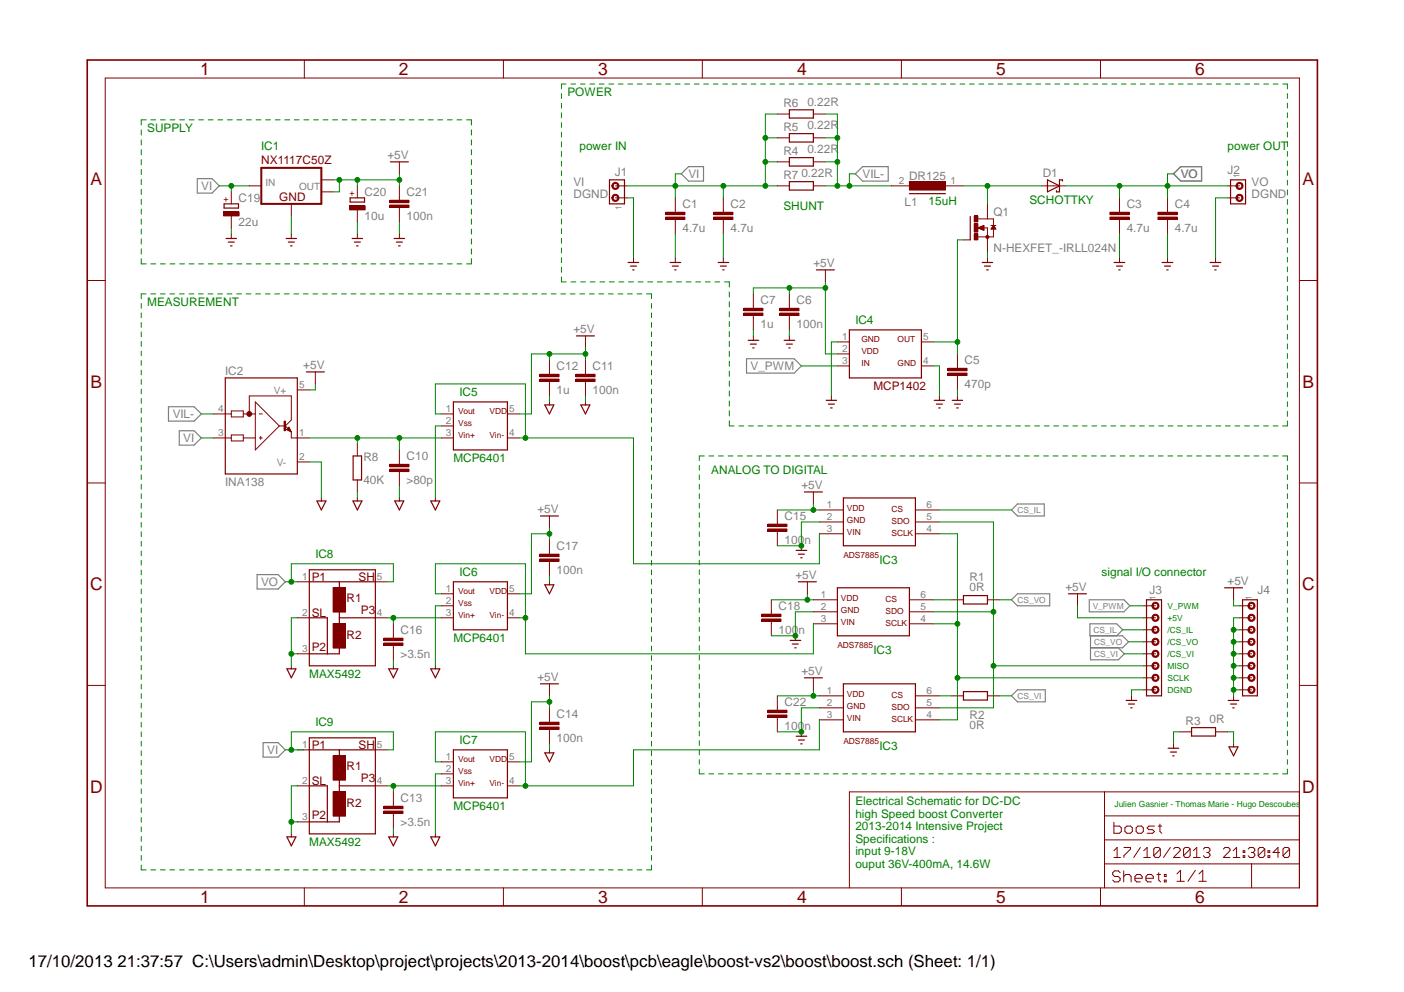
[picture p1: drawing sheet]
<svg xmlns="http://www.w3.org/2000/svg" width="297mm" height="210mm" viewBox="0 0 297 210" stroke-linecap="round" stroke-linejoin="round" font-family="sans-serif">
<defs><g id="words">
<g font-size="3.7" fill="#800000">
<text x="42.3" y="15.9">1</text>
<text x="84.4" y="15.9">2</text>
<text x="126.5" y="15.9">3</text>
<text x="168.7" y="15.9">4</text>
<text x="210.7" y="15.9">5</text>
<text x="252.9" y="15.9">6</text>
<text x="19.1" y="39.2">A</text>
<text x="275.6" y="39.2">A</text>
<text x="19.1" y="82.1">B</text>
<text x="275.6" y="82.1">B</text>
<text x="19" y="124.9">C</text>
<text x="275.5" y="124.9">C</text>
<text x="19" y="167.8">D</text>
<text x="275.5" y="167.8">D</text>
<text x="42.3" y="191.1">1</text>
<text x="84.4" y="191.1">2</text>
<text x="126.5" y="191.1">3</text>
<text x="168.7" y="191.1">4</text>
<text x="210.7" y="191.1">5</text>
<text x="252.9" y="191.1">6</text>
</g>
<text font-size="3.6" x="6" y="204.6">17/10/2013 21:37:57 C:\Users\admin\Desktop\project\projects\2013-2014\boost\pcb\eagle\boost-vs2\boost\boost.sch (Sheet: 1/1)</text>
<g font-size="2.5" fill="#008000">
<text x="120.1" y="20.3">POWER</text>
<text x="31.2" y="27.9">SUPPLY</text>
<text x="55.3" y="31.7">IC1</text>
<text x="122.6" y="31.7">power IN</text>
<text x="259.7" y="31.7">power OUT</text>
<text x="165.7" y="44.4">SHUNT</text>
<text x="196.5" y="43.4">15uH</text>
<text x="217.8" y="43.1">SCHOTTKY</text>
<text x="31.2" y="64.7">MEASUREMENT</text>
<text x="181" y="68.5">IC4</text>
<text x="97.2" y="83.8">IC5</text>
<text x="95.9" y="97.7">MCP6401</text>
<text x="150.5" y="100.3">ANALOG TO DIGITAL</text>
<text x="66.7" y="118">IC8</text>
<text x="186.1" y="119.3">IC3</text>
<text x="97.2" y="121.8">IC6</text>
<text x="233" y="121.8">signal I/O connector</text>
<text x="95.9" y="135.8">MCP6401</text>
<text x="65.4" y="143.4">MAX5492</text>
<text x="184.8" y="138.3">IC3</text>
<text x="66.7" y="153.6">IC9</text>
<text x="97.2" y="157.4">IC7</text>
<text x="186.1" y="158.7">IC3</text>
<text x="95.9" y="171.4">MCP6401</text>
<text x="181" y="170.3">Electrical Schematic for DC-DC</text>
<text x="181" y="173">high Speed boost Converter</text>
<text x="65.4" y="179">MAX5492</text>
<text x="181" y="175.7">2013-2014 Intensive Project</text>
<text x="181" y="178.4">Specifications :</text>
<text x="181" y="181">input 9-18V</text>
<text x="181" y="183.7">ouput 36V-400mA, 14.6W</text>
</g>
<g font-size="2.5" fill="#808080">
<text x="165.7" y="22.6">R6</text>
<text x="170.8" y="22.4">0.22R</text>
<text x="165.7" y="27.7">R5</text>
<text x="170.8" y="27.4">0.22R</text>
<text x="82" y="33.6">+5V</text>
<text x="165.7" y="32.8">R4</text>
<text x="170.8" y="32.5">0.22R</text>
<text x="42.6" y="40.2">VI</text>
<text x="77.1" y="41.5">C20</text>
<text x="86" y="41.5">C21</text>
<text x="121.3" y="41.9">DGND</text>
<text x="121.3" y="39.3">VI</text>
<text x="130.1" y="37.3">J1</text>
<text x="145.7" y="37.7">VI</text>
<text x="165.7" y="37.8">R7</text>
<text x="169.5" y="37.5">0.22R</text>
<text x="182.5" y="37.7">VIL-</text>
<text x="192.3" y="38.1">DR125</text>
<text x="220.6" y="37.4">D1</text>
<text x="249.8" y="37.7">VO</text>
<text x="259.7" y="36.8">J2</text>
<text x="264.8" y="41.9">DGND</text>
<text x="264.8" y="39.3">VO</text>
<text x="50.5" y="47.8">22u</text>
<text x="50.5" y="42.8">C19</text>
<text x="77.1" y="46.6">10u</text>
<text x="86" y="46.6">100n</text>
<text x="144.4" y="44">C1</text>
<text x="154.6" y="44">C2</text>
<text x="191.4" y="43.6">L1</text>
<text x="210.2" y="45.7">Q1</text>
<text x="238.4" y="44">C3</text>
<text x="248.5" y="44">C4</text>
<text x="144.4" y="49.1">4.7u</text>
<text x="154.6" y="49.1">4.7u</text>
<text x="210.2" y="53.3">N-HEXFET_-IRLL024N</text>
<text x="238.4" y="49.1">4.7u</text>
<text x="248.5" y="49.1">4.7u</text>
<text x="172.1" y="56.5">+5V</text>
<text x="160.9" y="64.3">C7</text>
<text x="168.5" y="64.3">C6</text>
<text x="121.3" y="70.4">+5V</text>
<text x="160.9" y="69.4">1u</text>
<text x="168.5" y="69.4">100n</text>
<text x="204.1" y="77">C5</text>
<text x="47.7" y="79.3">IC2</text>
<text x="64.2" y="78.1">+5V</text>
<text x="117.8" y="83.4">1u</text>
<text x="117.8" y="78.3">C12</text>
<text x="125.4" y="83.4">100n</text>
<text x="125.4" y="78.3">C11</text>
<text x="158.8" y="78.3">V_PWM</text>
<text x="204.1" y="82.1">470p</text>
<text x="36.5" y="88.5">VIL-</text>
<text x="38.8" y="93.6">VI</text>
<text x="76.9" y="97.5">R8</text>
<text x="86" y="97.4">C10</text>
<text x="47.7" y="102.8">INA138</text>
<text x="76.9" y="102.3">40K</text>
<text x="86" y="102.4">&gt;80p</text>
<text x="169.5" y="103.5">+5V</text>
<text x="113.7" y="108.5">+5V</text>
<text x="166" y="110.1">C15</text>
<text x="117.8" y="116.4">C17</text>
<text x="166" y="115.1">100n</text>
<text x="55.2" y="124">VO</text>
<text x="117.8" y="121.5">100n</text>
<text x="168.3" y="122.5">+5V</text>
<text x="205.1" y="125.1">0R</text>
<text x="205.1" y="122.9">R1</text>
<text x="225.4" y="125">+5V</text>
<text x="243.2" y="125.6">J3</text>
<text x="259.7" y="123.7">+5V</text>
<text x="266.1" y="125.6">J4</text>
<text x="164.7" y="129.1">C18</text>
<text x="84.7" y="134.2">C16</text>
<text x="164.7" y="134.2">100n</text>
<text x="84.7" y="139.2">&gt;3.5n</text>
<text x="169.5" y="142.8">+5V</text>
<text x="113.7" y="144.1">+5V</text>
<text x="166" y="149.4">C22</text>
<text x="117.8" y="151.9">C14</text>
<text x="166" y="154.5">100n</text>
<text x="205.1" y="154.3">0R</text>
<text x="205.1" y="152.1">R2</text>
<text x="250.8" y="153.4">R3</text>
<text x="255.9" y="153.1">0R</text>
<text x="56.6" y="159.6">VI</text>
<text x="117.8" y="157">100n</text>
<text x="84.7" y="169.7">C13</text>
<text x="84.7" y="174.8">&gt;3.5n</text>
</g>
<g font-size="2.5" fill="#800000">
<text x="55.3" y="34.8">NX1117C50Z</text>
<text x="59.1" y="42.6">GND</text>
<text x="184.8" y="82.5">MCP1402</text>
<text x="66" y="122.9">P1</text>
<text x="75.9" y="122.9">SH</text>
<text x="66" y="130.5">SL</text>
<text x="73.3" y="127.4">R1</text>
<text x="76.4" y="130">P3</text>
<text x="66" y="137.8">P2</text>
<text x="73.3" y="135.3">R2</text>
<text x="66" y="158.4">P1</text>
<text x="75.9" y="158.4">SH</text>
<text x="66" y="166">SL</text>
<text x="73.3" y="163">R1</text>
<text x="76.4" y="165.5">P3</text>
<text x="66" y="173.4">P2</text>
<text x="73.3" y="170.9">R2</text>
</g>
<g font-size="2.1" fill="#808080">
<text x="56.2" y="39.5">IN</text>
<text x="63.3" y="40.2">OUT</text>
<text x="190.2" y="39">2</text>
<text x="201.1" y="39">1</text>
<text x="178.2" y="72">1</text>
<text x="178.2" y="74.5">2</text>
<text x="178.2" y="77.1">3</text>
<text x="195.3" y="72">5</text>
<text x="195.3" y="77.1">4</text>
<text x="58" y="83.3">V+</text>
<text x="63.3" y="82.1">5</text>
<text x="46.1" y="87.2">4</text>
<text x="94.4" y="87.2">1</text>
<text x="94.4" y="89.7">2</text>
<text x="107.7" y="87.2">5</text>
<text x="46.1" y="92.3">3</text>
<text x="63.3" y="92.3">1</text>
<text x="94.4" y="92.3">3</text>
<text x="107.7" y="92.3">4</text>
<text x="58.6" y="98.5">V-</text>
<text x="63.3" y="97.4">2</text>
<text x="174.9" y="107.5">1</text>
<text x="196" y="107.5">6</text>
<text x="174.9" y="110.1">2</text>
<text x="174.9" y="112.6">3</text>
<text x="196" y="110.1">5</text>
<text x="196" y="112.6">4</text>
<text x="63.9" y="122.8">1</text>
<text x="79.8" y="122.8">5</text>
<text x="94.4" y="125.3">1</text>
<text x="107.7" y="125.3">5</text>
<text x="63.9" y="130.4">2</text>
<text x="79.8" y="130.4">4</text>
<text x="94.4" y="127.8">2</text>
<text x="94.4" y="130.4">3</text>
<text x="107.7" y="130.4">4</text>
<text x="173.6" y="126.6">1</text>
<text x="173.6" y="129.1">2</text>
<text x="173.6" y="131.7">3</text>
<text x="194.7" y="129.1">5</text>
<text x="194.7" y="126.6">6</text>
<text x="194.7" y="131.7">4</text>
<text x="63.9" y="138">3</text>
<text x="174.9" y="146.9">1</text>
<text x="174.9" y="149.4">2</text>
<text x="196" y="149.4">5</text>
<text x="196" y="146.9">6</text>
<text x="174.9" y="152">3</text>
<text x="196" y="152">4</text>
<text x="63.9" y="158.3">1</text>
<text x="79.8" y="158.3">5</text>
<text x="94.4" y="160.9">1</text>
<text x="107.7" y="160.9">5</text>
<text x="63.9" y="165.9">2</text>
<text x="79.8" y="165.9">4</text>
<text x="94.4" y="163.4">2</text>
<text x="94.4" y="165.9">3</text>
<text x="107.7" y="165.9">4</text>
<text x="63.9" y="173.5">3</text>
</g>
<g font-size="1.8" fill="#800000">
<text x="75" y="41.5" transform="rotate(-90 75 41.5)">+</text>
<text x="48.3" y="42.8" transform="rotate(-90 48.3 42.8)">+</text>
<text x="182.2" y="72.3">GND</text>
<text x="182.2" y="74.9">VDD</text>
<text x="182.2" y="77.4">IN</text>
<text x="189.9" y="77.4">GND</text>
<text x="189.9" y="72.3">OUT</text>
<text x="96.9" y="87.6">Vout</text>
<text x="103.5" y="87.6">VDD</text>
<text x="96.9" y="90.1">Vss</text>
<text x="96.9" y="92.7">Vin+</text>
<text x="103.5" y="92.7">Vin-</text>
<text x="179.2" y="108.2">VDD</text>
<text x="179.2" y="110.7">GND</text>
<text x="179.2" y="113.2">VIN</text>
<text x="188.6" y="108.4">CS</text>
<text x="188.6" y="110.9">SDO</text>
<text x="188.6" y="113.5">SCLK</text>
<text x="178.4" y="118">ADS7885</text>
<text x="96.9" y="125.6">Vout</text>
<text x="103.5" y="125.6">VDD</text>
<text x="96.9" y="128.2">Vss</text>
<text x="96.9" y="130.7">Vin+</text>
<text x="103.5" y="130.7">Vin-</text>
<text x="177.9" y="127.2">VDD</text>
<text x="177.9" y="129.7">GND</text>
<text x="187.3" y="127.4">CS</text>
<text x="187.3" y="130">SDO</text>
<text x="177.2" y="137.1">ADS7885</text>
<text x="177.9" y="132.2">VIN</text>
<text x="187.3" y="132.5">SCLK</text>
<text x="179.2" y="147.5">VDD</text>
<text x="188.6" y="147.7">CS</text>
<text x="179.2" y="150">GND</text>
<text x="179.2" y="152.6">VIN</text>
<text x="188.6" y="150.3">SDO</text>
<text x="188.6" y="152.8">SCLK</text>
<text x="96.9" y="161.2">Vout</text>
<text x="103.5" y="161.2">VDD</text>
<text x="178.4" y="157.4">ADS7885</text>
<text x="96.9" y="163.7">Vss</text>
<text x="96.9" y="166.3">Vin+</text>
<text x="103.5" y="166.3">Vin-</text>
</g>
<g font-size="1.8" fill="#808080">
<text x="262.3" y="37.8" transform="rotate(-90 262.3 37.8)">1</text>
<text x="131.5" y="44.4" transform="rotate(-90 131.5 44.4)">1</text>
<text x="215.3" y="108.5">CS_IL</text>
<text x="215.3" y="127.6">CS_VO</text>
<text x="231.2" y="128.8">V_PWM</text>
<text x="244.5" y="126.9" transform="rotate(-90 244.5 126.9)">1</text>
<text x="264.8" y="126.9" transform="rotate(-90 264.8 126.9)">1</text>
<text x="231.3" y="133.9">CS_IL</text>
<text x="231.5" y="136.4">CS_VO</text>
<text x="231.5" y="139">CS_VI</text>
<text x="215.3" y="147.9">CS_VI</text>
</g>
<g font-size="1.8" fill="#008000">
<text x="247" y="128.9">V_PWM</text>
<text x="247" y="131.5">+5V</text>
<text x="247" y="134">/CS_IL</text>
<text x="247" y="136.6">/CS_VO</text>
<text x="247" y="139.1">/CS_VI</text>
<text x="247" y="141.6">MISO</text>
<text x="247" y="144.2">SCLK</text>
<text x="247" y="146.7">DGND</text>
<text x="235.8" y="170.8">Julien Gasnier - Thomas Marie - Hugo Descoubes</text>
</g>
</g></defs>
<g fill="none" stroke="#808080" stroke-width=".25">
<path d="M41.7 37.8h3.2l1.5 1.5-1.5 1.6h-3.2zM144.1 36.8l1.6-1.5h3.1v3h-3.1zM182.5 35.3h5.4v3h-5.4l-1.5-1.5zM249.8 35.3h4.4v3h-4.4l-1.5-1.5zM157.9 75.9h10.1l1.5 1.5-1.5 1.6h-10.1zM35.6 86.1h5.5l1.5 1.5-1.5 1.5h-5.5zM37.9 91.1h3.2l1.5 1.6-1.5 1.5h-3.2zM214 107.9l1.3-1.3h5.6v2.6h-5.6zM54.4 121.6h4.4l1.6 1.5-1.6 1.5h-4.4zM214 126.9l1.3-1.3h6.8v2.6h-6.8zM230.5 126.9h7.3l1.3 1.3-1.3 1.3h-7.3zM230.7 134.5v5.1h5.9l1.3-1.3-1.3-1.2"/>
<path d="M236.3 134.5l1.2-1.2-1.2-1.3h-5.7v2.5h6.9l1.3 1.3-1.3 1.3h-6.8M55.7 157.1h3.1l1.6 1.6-1.6 1.5h-3.1zM214 147.2l1.3-1.2h5.8v2.5h-5.8z"/>
</g>
<path d="M47.7 80h15.2v20.3h-15.2zM238.2 148.2h2.3M238.8 149h1.2M239.2 149.8h.3M252.1 154h5.1v1.7h-5.1z" fill="none" stroke="#800000" stroke-width=".25"/>
<g fill="none" stroke="#800000" stroke-width=".21">
<path d="M47.7 87.6h1.2M47.7 92.7h1.2M48.9 87h2.6v1.2h-2.6zM48.9 92h2.6v1.3h-2.6zM51.5 87.6h2.5M51.5 92.7h2.5M52.7 87.6v-3.8h8.9v5.1l-1.2 1.2M54 85l5.1 5.1-5.1 5.1zM54.9 87.6h.6M54.9 92.7h.6M55.2 92.3v.7M59.1 90.1h1.3"/>
<path d="M60.4 90.1l1.2 1.3M60.6 90.9l.5-.5 .5 1zM61.6 91.4v1.3h1.3M239.4 147.2v1M249.6 154.9h2.5M257.2 154.9h2.5"/>
</g>
<path d="M60.9 90.9l.2-.3 .3 .5z" fill="none" stroke="#800000" stroke-width=".34"/>
<circle cx="52.7" cy="87.6" r=".51" fill="#800000"/>
<g fill="none" stroke="#800000" stroke-width=".21">
<path d="M45.1 87.6h2.6M45.1 92.7h2.6M60.1 89.1h.3v2h-.3zM62.9 92.7h2.5M62.9 82.5h2.5M62.9 97.7h2.5"/>
<circle cx="52.7" cy="87.6" r=".51"/>
</g>
<path d="M192.4 41h7.6M60.2 89.1v2" fill="none" stroke="#800000" stroke-width=".25"/>
<path d="M192.4 38.4h7.6v1.8h-7.6z" fill-rule="evenodd" fill="#800000"/>
<path d="M188.6 39.3h5.1M192.4 38.4h7.6v1.8h-7.6zM198.8 39.3h5M142.9 44.4v.5M142.9 46.4v.5" fill="none" stroke="#800000" stroke-width=".21"/>
<path d="M140.8 45.9h4.1v.5h-4.1z" fill-rule="evenodd" fill="#800000"/>
<path d="M140.8 45.9h4.1v.5h-4.1z" fill="none" stroke="#800000" stroke-width=".21"/>
<path d="M140.8 44.9h4.1v.5h-4.1z" fill-rule="evenodd" fill="#800000"/>
<path d="M140.8 44.9h4.1v.5h-4.1zM142.9 41.9v2.5M142.9 46.9v2.6M153 44.4v.5M153 46.4v.5" fill="none" stroke="#800000" stroke-width=".21"/>
<path d="M151 45.9h4.1v.5h-4.1z" fill-rule="evenodd" fill="#800000"/>
<path d="M151 45.9h4.1v.5h-4.1z" fill="none" stroke="#800000" stroke-width=".21"/>
<path d="M151 44.9h4.1v.5h-4.1z" fill-rule="evenodd" fill="#800000"/>
<path d="M151 44.9h4.1v.5h-4.1zM153 41.9v2.5M153 46.9v2.6M236.9 44.4v.5M236.9 46.4v.5" fill="none" stroke="#800000" stroke-width=".21"/>
<path d="M234.8 45.9h4.1v.5h-4.1z" fill-rule="evenodd" fill="#800000"/>
<path d="M234.8 45.9h4.1v.5h-4.1z" fill="none" stroke="#800000" stroke-width=".21"/>
<path d="M234.8 44.9h4.1v.5h-4.1z" fill-rule="evenodd" fill="#800000"/>
<path d="M234.8 44.9h4.1v.5h-4.1zM236.9 41.9v2.5M236.9 46.9v2.6M247 44.4v.5M247 46.4v.5" fill="none" stroke="#800000" stroke-width=".21"/>
<path d="M245 45.9h4v.5h-4z" fill-rule="evenodd" fill="#800000"/>
<path d="M245 45.9h4v.5h-4z" fill="none" stroke="#800000" stroke-width=".21"/>
<path d="M245 44.9h4v.5h-4z" fill-rule="evenodd" fill="#800000"/>
<path d="M220.3 39.3h5.1M203.8 50.8h1.5M206.9 46.3h3.3v1.4M208 48.2h.9v2.6M208.9 45.7v.6M209.7 47.7h1M210.2 48.3v1.8h-3.3M245 44.9h4v.5h-4zM247 41.9v2.5M247 46.9v2.6" fill="none" stroke="#800000" stroke-width=".21"/>
<path d="M221.6 38.1l2.6 1.2-2.6 1.3zM224.8 38.3v-.2h-.6v2.5h-.7v-.3M205.3 45.8v5" fill="none" stroke="#800000" stroke-width=".25"/>
<path d="M208.7 49.9l.2-.1 .2 .1 .2 .2-.2 .3h-.4z" fill-rule="evenodd" fill="#800000"/>
<path d="M208.7 49.9l.2-.1 .2 .1 .2 .2-.2 .3h-.4z" fill="none" stroke="#800000" stroke-width=".21"/>
<path d="M206.1 49.5h.8v1.3h-.8z" fill-rule="evenodd" fill="#800000"/>
<path d="M206.1 49.5h.8v1.3h-.8z" fill="none" stroke="#800000" stroke-width=".21"/>
<path d="M206.1 45.7h.8v1.2h-.8z" fill-rule="evenodd" fill="#800000"/>
<path d="M206.1 45.7h.8v1.2h-.8z" fill="none" stroke="#800000" stroke-width=".21"/>
<path d="M206.1 47.3h.8v1.8h-.8z" fill-rule="evenodd" fill="#800000"/>
<g fill="none" stroke="#800000" stroke-width=".21">
<path d="M22.3 16.5h252.6v171.4h-252.6zM64.4 12.7v3.8M106.5 12.7v3.8M148.6 12.7v3.8M190.7 12.7v3.8M232.8 12.7v3.8M164.5 39.3h2.5M164.5 34.2h2.5M164.5 29.2h2.5M164.5 24.1h2.5M172.1 39.3h2.5M172.1 34.2h2.5"/>
<path d="M172.1 29.2h2.5M172.1 24.1h2.5M18.5 59.4h3.8M206.1 47.3h.8v1.8h-.8zM206.9 48.2l1.2-.5v1zM206.9 48.3h1.2M207 48.2h1.1M207.1 48.3h1M207.3 48.1h.8M207.4 48.4h.7M207.5 48h.6M207.6 48.5h.5"/>
<path d="M207.7 47.9h.4M207.8 48.6h.3M207.9 47.8h.2M208 48.7h.1M208.9 43.1v2.6M208.9 50.8v2.5M209.8 48.3h.8M209.8 48.3h.7M209.9 48.2h.6M209.9 48.1h.5M210 48h.4M210.1 47.9h.2"/>
<path d="M210.1 47.8h.1M210.2 47.7l.5 .8h-1zM274.9 59.4h3.8M202.6 77.4v.5M202.6 79.5v.5M18.5 102.2h3.8M274.9 102.2h3.8M18.5 145h3.8M274.9 145h3.8M233.7 167.6v20.3M233.7 177.7h41.2M233.7 172.6h41.2"/>
<path d="M235.7 174v2.3h1.2l.3-.4v-.7l-.3-.4h-1.2M237.8 179.3h1.4v.4l-1.4 1.4v.3M238 175.2l.4-.4h.8l.4 .4v.7l-.4 .4h-.8l-.4-.4zM240.4 175.2l.3-.4h.8l.4 .4v.7l-.4 .4h-.8l-.3-.4zM241.3 179.3l-1.4 2.1M244.3 174.8h-1.2l-.4 .4 .4 .4h.7l.5 .3-.5 .4h-1.1M245 174.8h.8M245.4 174.4v1.5l.4 .4M245.5 179.7v1.4l-.4 .3h-.7l-.3-.3M245.5 179.7l-.4-.4h-.7l-.3 .4v1.4M245.5 179.7l-1.4 1.4M247.6 179.3l-1.4 2.1"/>
<path d="M248.3 179.7l.3-.4h.7l.4 .4v.3l-1.4 1.4h1.4M251.8 179.7v1.4l-.3 .3h-.8l-.3-.3M251.8 179.7l-.3-.4h-.8l-.3 .4v1.4M251.8 179.7l-1.4 1.4M254.6 179.7l.3-.4h.7l.4 .4v.3l-.4 .4M258.8 179.7l.4-.4h.7l.3 .4v.3l-1.4 1.4h1.4M264.1 179.7l.3-.4h.7l.4 .4v.3l-.4 .4M267.6 179.7v1.4l-.4 .3h-.7l-.3-.3M267.6 179.7l-.4-.4h-.7l-.3 .4v1.4M267.6 179.7l-1.4 1.4M272.8 179.7v1.4l-.3 .3h-.7l-.4-.3M272.8 179.7l-.3-.4h-.7l-.4 .4v1.4"/>
<path d="M272.8 179.7l-1.4 1.4M274.9 167.6h-95.2v20.3M64.4 187.9v3.8M106.5 187.9v3.8M148.6 187.9v3.8M190.7 187.9v3.8M232.8 187.9v3.8M233.7 182.8h41.2M235.7 180l.6-.7v2.1M235.7 181.4h1.4M237 184.7l-.4-.4h-.8l-.4 .4v.3l.4 .5h.8l.4 .3v.4l-.4 .4h-.8l-.4-.4M237.7 185.5l.5-.5h.7l.4 .5v1.1"/>
<path d="M237.7 184.3v2.3M240.1 185.8h1.5v-.3l-.3-.5h-.8l-.4 .5v.7l.4 .4h.8M242 181.4h1.4M242 180l.7-.7v2.1M242.4 185.8h1.6v-.3l-.4-.5h-.8l-.4 .5v.7l.4 .4h.8M244.8 185h.7M245.1 184.7v1.5l.4 .4M246.3 185h.4v.5h-.4zM246.3 186.2h.4v.4h-.4zM249 184.9l.8-.8v2.4M249 186.5h1.6M252.5 181.4h1.4"/>
<path d="M252.5 180l.7-.7v2.1M252.9 184.1l-1.6 2.4M253.7 186.5h1.5M253.7 184.9l.8-.8v2.4M255.3 180.4h.3M255.6 180.4l.4 .3v.4l-.4 .3h-.7l-.3-.3M260.9 181.4h1.4M260.9 180l.7-.7v2.1M263 181.1h.4v.3h-.4zM263 180h.4v.4h-.4zM264.7 180.4h.4M264.8 182.8v5.1"/>
<path d="M265.1 180.4l.4 .3v.4l-.4 .3h-.7l-.3-.3M268.3 181.1h.3v.3h-.3zM268.3 180h.3v.4h-.3zM270.7 180.4h-1.4l1.1-1.1v2.1"/>
</g>
<path d="M18.5 12.7h260.2v179h-260.2z" fill="none" stroke="#800000" stroke-width=".34"/>
<path d="M167 38.4h5.1v1.8h-5.1zM167 23.2h5.1v1.8h-5.1zM167 28.3h5.1v1.8h-5.1zM167 33.4h5.1v1.7h-5.1z" fill="none" stroke="#800000" stroke-width=".25"/>
<path d="M200.5 79h4.1v.5h-4.1z" fill-rule="evenodd" fill="#800000"/>
<path d="M200.5 79h4.1v.5h-4.1z" fill="none" stroke="#800000" stroke-width=".21"/>
<path d="M200.5 77.9h4.1v.5h-4.1z" fill-rule="evenodd" fill="#800000"/>
<path d="M174.6 57.1v2.5M200.5 77.9h4.1v.5h-4.1zM202.6 74.9v2.5M202.6 80v2.5" fill="none" stroke="#800000" stroke-width=".21"/>
<path d="M128.9 38.1h3.2v5h-3.2zM172.7 57.1h3.8" fill="none" stroke="#800000" stroke-width=".25"/>
<path d="M129.7 41.2a.76 .76 0 0 1 1.2 .3 .76 .76 0 0 1-.5 1.1 .76 .76 0 0 1-.9-.7h.2a.5 .5 0 0 1 .7-.4 .5 .5 0 0 1 .2 .8 .5 .5 0 0 1-.9-.2v-.2h-.2z" fill-rule="evenodd" fill="#800000"/>
<path d="M129.7 41.2a.76 .76 0 0 1 1.2 .3 .76 .76 0 0 1-.5 1.1 .76 .76 0 0 1-.9-.7h.2a.5 .5 0 0 1 .7-.4 .5 .5 0 0 1 .2 .8 .5 .5 0 0 1-.9-.2v-.2h-.2z" fill="none" stroke="#800000" stroke-width=".21"/>
<path d="M129.7 38.7a.75 .75 0 0 1 1.2 .3 .75 .75 0 0 1-.5 1.1 .75 .75 0 0 1-.9-.8h.2a.5 .5 0 0 1 .7-.4 .5 .5 0 0 1 .2 .8 .5 .5 0 0 1-.9-.1v-.3h-.2z" fill-rule="evenodd" fill="#800000"/>
<path d="M129.7 38.7a.75 .75 0 0 1 1.2 .3 .75 .75 0 0 1-.5 1.1 .75 .75 0 0 1-.9-.8h.2a.5 .5 0 0 1 .7-.4 .5 .5 0 0 1 .2 .8 .5 .5 0 0 1-.9-.1v-.3h-.2zM130.2 39.3h2.6M130.2 41.9h2.6" fill="none" stroke="#800000" stroke-width=".21"/>
<path d="M260.3 38.1h3.2v5h-3.2z" fill="none" stroke="#800000" stroke-width=".25"/>
<path d="M261.8 38.7a.75 .75 0 0 1 1.1 .3 .75 .75 0 0 1-.5 1.1 .75 .75 0 0 1-.9-.8h.2a.5 .5 0 0 1 .8-.4 .5 .5 0 0 1 .1 .8 .5 .5 0 0 1-.8-.1l-.1-.3h-.2z" fill-rule="evenodd" fill="#800000"/>
<path d="M261.8 38.7a.75 .75 0 0 1 1.1 .3 .75 .75 0 0 1-.5 1.1 .75 .75 0 0 1-.9-.8h.2a.5 .5 0 0 1 .8-.4 .5 .5 0 0 1 .1 .8 .5 .5 0 0 1-.8-.1l-.1-.3h-.2z" fill="none" stroke="#800000" stroke-width=".21"/>
<path d="M261.8 41.2a.76 .76 0 0 1 1.1 .3 .76 .76 0 0 1-.5 1.1 .76 .76 0 0 1-.9-.7h.2a.5 .5 0 0 1 .8-.4 .5 .5 0 0 1 .1 .8 .5 .5 0 0 1-.8-.2l-.1-.2h-.2z" fill-rule="evenodd" fill="#800000"/>
<path d="M259.7 39.3h2.6M259.7 41.9h2.6M261.8 41.2a.76 .76 0 0 1 1.1 .3 .76 .76 0 0 1-.5 1.1 .76 .76 0 0 1-.9-.7h.2a.5 .5 0 0 1 .8-.4 .5 .5 0 0 1 .1 .8 .5 .5 0 0 1-.8-.2l-.1-.2h-.2zM167 64.7v.5M167 66.8v.5M177.2 72.3h2.5M177.2 74.9h2.5M177.2 77.4h2.5M194.9 72.3h2.6M194.9 77.4h2.6" fill="none" stroke="#800000" stroke-width=".21"/>
<path d="M179.7 69.8h15.2v10.2h-15.2z" fill="none" stroke="#800000" stroke-width=".25"/>
<path d="M165 66.3h4v.5h-4z" fill-rule="evenodd" fill="#800000"/>
<path d="M165 66.3h4v.5h-4z" fill="none" stroke="#800000" stroke-width=".21"/>
<path d="M165 65.2h4v.5h-4z" fill-rule="evenodd" fill="#800000"/>
<path d="M159.4 64.7v.5M159.4 66.8v.5M165 65.2h4v.5h-4zM167 62.2v2.5M167 67.3v2.5" fill="none" stroke="#800000" stroke-width=".21"/>
<path d="M157.3 66.3h4.1v.5h-4.1z" fill-rule="evenodd" fill="#800000"/>
<path d="M157.3 66.3h4.1v.5h-4.1z" fill="none" stroke="#800000" stroke-width=".21"/>
<path d="M157.3 65.2h4.1v.5h-4.1z" fill-rule="evenodd" fill="#800000"/>
<path d="M157.3 65.2h4.1v.5h-4.1zM159.4 62.2v2.5M159.4 67.3v2.5" fill="none" stroke="#800000" stroke-width=".21"/>
<path d="M242.6 126.9h3.1v20.3h-3.1z" fill="none" stroke="#800000" stroke-width=".25"/>
<path d="M244 127.6a.76 .76 0 0 1 1.2 .2 .76 .76 0 0 1-.5 1.1 .76 .76 0 0 1-1-.7h.3a.5 .5 0 0 1 .7-.4 .5 .5 0 0 1 .1 .8 .5 .5 0 0 1-.8-.2v-.2h-.3z" fill-rule="evenodd" fill="#800000"/>
<path d="M244 127.6a.76 .76 0 0 1 1.2 .2 .76 .76 0 0 1-.5 1.1 .76 .76 0 0 1-1-.7h.3a.5 .5 0 0 1 .7-.4 .5 .5 0 0 1 .1 .8 .5 .5 0 0 1-.8-.2v-.2h-.3z" fill="none" stroke="#800000" stroke-width=".21"/>
<path d="M244 130.1a.76 .76 0 0 1 1.2 .3 .76 .76 0 0 1-.5 1 .76 .76 0 0 1-1-.7h.3a.5 .5 0 0 1 .7-.4 .5 .5 0 0 1 .1 .8 .5 .5 0 0 1-.8-.1v-.3h-.3z" fill-rule="evenodd" fill="#800000"/>
<path d="M244 130.1a.76 .76 0 0 1 1.2 .3 .76 .76 0 0 1-.5 1 .76 .76 0 0 1-1-.7h.3a.5 .5 0 0 1 .7-.4 .5 .5 0 0 1 .1 .8 .5 .5 0 0 1-.8-.1v-.3h-.3z" fill="none" stroke="#800000" stroke-width=".21"/>
<path d="M244 132.6a.76 .76 0 0 1 1.2 .3 .76 .76 0 0 1-.5 1.1 .76 .76 0 0 1-1-.7h.3a.5 .5 0 0 1 .7-.4 .5 .5 0 0 1 .1 .8 .5 .5 0 0 1-.8-.2v-.2h-.3z" fill-rule="evenodd" fill="#800000"/>
<path d="M244 132.6a.76 .76 0 0 1 1.2 .3 .76 .76 0 0 1-.5 1.1 .76 .76 0 0 1-1-.7h.3a.5 .5 0 0 1 .7-.4 .5 .5 0 0 1 .1 .8 .5 .5 0 0 1-.8-.2v-.2h-.3z" fill="none" stroke="#800000" stroke-width=".21"/>
<path d="M244 135.2a.76 .76 0 0 1 1.2 .2 .76 .76 0 0 1-.5 1.1 .76 .76 0 0 1-1-.7h.3a.5 .5 0 0 1 .7-.4 .5 .5 0 0 1 .1 .8 .5 .5 0 0 1-.8-.1v-.3h-.3z" fill-rule="evenodd" fill="#800000"/>
<path d="M244 135.2a.76 .76 0 0 1 1.2 .2 .76 .76 0 0 1-.5 1.1 .76 .76 0 0 1-1-.7h.3a.5 .5 0 0 1 .7-.4 .5 .5 0 0 1 .1 .8 .5 .5 0 0 1-.8-.1v-.3h-.3z" fill="none" stroke="#800000" stroke-width=".21"/>
<path d="M244 137.7a.76 .76 0 0 1 1.1 .3 .76 .76 0 0 1-.5 1 .76 .76 0 0 1-.9-.7h.3a.5 .5 0 0 1 .7-.4 .5 .5 0 0 1 .1 .9 .5 .5 0 0 1-.8-.2v-.3h-.3z" fill-rule="evenodd" fill="#800000"/>
<path d="M244 137.7a.76 .76 0 0 1 1.1 .3 .76 .76 0 0 1-.5 1 .76 .76 0 0 1-.9-.7h.3a.5 .5 0 0 1 .7-.4 .5 .5 0 0 1 .1 .9 .5 .5 0 0 1-.8-.2v-.3h-.3z" fill="none" stroke="#800000" stroke-width=".21"/>
<path d="M244 140.3a.76 .76 0 0 1 1.1 .2 .76 .76 0 0 1-.5 1.1 .76 .76 0 0 1-.9-.7h.3a.5 .5 0 0 1 .7-.4 .5 .5 0 0 1 .1 .8 .5 .5 0 0 1-.8-.2v-.2h-.3z" fill-rule="evenodd" fill="#800000"/>
<path d="M244 140.3a.76 .76 0 0 1 1.1 .2 .76 .76 0 0 1-.5 1.1 .76 .76 0 0 1-.9-.7h.3a.5 .5 0 0 1 .7-.4 .5 .5 0 0 1 .1 .8 .5 .5 0 0 1-.8-.2v-.2h-.3z" fill="none" stroke="#800000" stroke-width=".21"/>
<path d="M244 142.8a.76 .76 0 0 1 1.1 .3 .76 .76 0 0 1-.5 1 .76 .76 0 0 1-.9-.7h.3a.5 .5 0 0 1 .7-.4 .5 .5 0 0 1 .1 .8 .5 .5 0 0 1-.8-.1v-.3h-.3z" fill-rule="evenodd" fill="#800000"/>
<path d="M244 142.8a.76 .76 0 0 1 1.1 .3 .76 .76 0 0 1-.5 1 .76 .76 0 0 1-.9-.7h.3a.5 .5 0 0 1 .7-.4 .5 .5 0 0 1 .1 .8 .5 .5 0 0 1-.8-.1v-.3h-.3z" fill="none" stroke="#800000" stroke-width=".21"/>
<path d="M244 145.3a.76 .76 0 0 1 1.1 .3 .76 .76 0 0 1-.5 1.1 .76 .76 0 0 1-.9-.7h.3a.5 .5 0 0 1 .7-.4 .5 .5 0 0 1 .1 .8 .5 .5 0 0 1-.8-.2v-.2h-.3z" fill-rule="evenodd" fill="#800000"/>
<g fill="none" stroke="#800000" stroke-width=".21">
<path d="M75.6 93.9v2.6M84.5 97.7v.6M84.5 99.8v.5M68 105.4v.6M75.6 101.6v2.5M228 125.6v2.6M241.9 128.2h2.6M241.9 130.7h2.6M241.9 133.3h2.6M241.9 135.8h2.6M241.9 138.3h2.6M241.9 140.9h2.6"/>
<path d="M241.9 143.4h2.6M241.9 146h2.6M244 145.3a.76 .76 0 0 1 1.1 .3 .76 .76 0 0 1-.5 1.1 .76 .76 0 0 1-.9-.7h.3a.5 .5 0 0 1 .7-.4 .5 .5 0 0 1 .1 .8 .5 .5 0 0 1-.8-.2v-.2h-.3zM248.3 157.4v.9M261 157.4v.6"/>
</g>
<path d="M74.7 96.5h1.8v5.1h-1.8zM67.1 106h1.9l-1 1.9zM226.1 125.6h3.8M247.1 158.3h2.3M247.6 159.1h1.3M248.1 159.9h.3M260 158h1.9l-.9 1.9z" fill="none" stroke="#800000" stroke-width=".25"/>
<path d="M82.5 99.3h4v.5h-4z" fill-rule="evenodd" fill="#800000"/>
<path d="M82.5 99.3h4v.5h-4z" fill="none" stroke="#800000" stroke-width=".21"/>
<path d="M82.5 98.3h4v.5h-4z" fill-rule="evenodd" fill="#800000"/>
<g fill="none" stroke="#800000" stroke-width=".21">
<path d="M123.9 71.1v2.5M123.9 78.7v.5M82.5 98.3h4v.5h-4zM84.5 95.2v2.5M93.4 87.6h2.5M93.4 90.1h2.5M93.4 92.7h2.5M107.4 87.6h2.5M107.4 92.7h2.5M123.9 80.7v.5M75.6 105.4v.6M84.5 100.3v2.5"/>
<path d="M84.5 105.4v.6"/>
</g>
<path d="M122 71.1h3.8M95.9 85h11.5v10.2h-11.5zM74.7 106h1.9l-1 1.9zM83.5 106h1.9l-.9 1.9z" fill="none" stroke="#800000" stroke-width=".25"/>
<path d="M121.8 80.2h4.1v.5h-4.1z" fill-rule="evenodd" fill="#800000"/>
<path d="M121.8 80.2h4.1v.5h-4.1z" fill="none" stroke="#800000" stroke-width=".21"/>
<path d="M121.8 79.2h4.1v.5h-4.1z" fill-rule="evenodd" fill="#800000"/>
<path d="M116.2 78.7v.5M121.8 79.2h4.1v.5h-4.1zM123.9 76.2v2.5M116.2 80.7v.5M123.9 81.2v2.6" fill="none" stroke="#800000" stroke-width=".21"/>
<path d="M114.2 80.2h4.1v.5h-4.1z" fill-rule="evenodd" fill="#800000"/>
<path d="M114.2 80.2h4.1v.5h-4.1z" fill="none" stroke="#800000" stroke-width=".21"/>
<path d="M114.2 79.2h4.1v.5h-4.1z" fill-rule="evenodd" fill="#800000"/>
<path d="M114.2 79.2h4.1v.5h-4.1zM116.2 76.2v2.5M116.2 81.2v2.6M116.2 85v.7M123.9 85v.7M92.1 105.4v.6M83.2 170.1v.5M83.2 172.1v.5" fill="none" stroke="#800000" stroke-width=".21"/>
<path d="M115.3 85.7h1.9l-1 1.9zM122.9 85.7h1.9l-.9 1.9zM91.1 106h1.9l-.9 1.9z" fill="none" stroke="#800000" stroke-width=".25"/>
<path d="M81.2 171.6h4.1v.5h-4.1z" fill-rule="evenodd" fill="#800000"/>
<path d="M81.2 171.6h4.1v.5h-4.1z" fill="none" stroke="#800000" stroke-width=".21"/>
<path d="M81.2 170.6h4.1v.5h-4.1z" fill-rule="evenodd" fill="#800000"/>
<path d="M116.2 144.7v2.5M116.2 152.3v.5M116.2 154.3v.6M81.2 170.6h4.1v.5h-4.1zM83.2 167.6v2.5M83.2 172.6v2.6M83.2 176.4v.7M93.4 161.2h2.5M93.4 163.7h2.5M93.4 166.3h2.5M107.4 161.2h2.5M107.4 166.3h2.5" fill="none" stroke="#800000" stroke-width=".21"/>
<path d="M95.9 158.7h11.5v10.1h-11.5zM114.3 144.7h3.8M82.3 177.1h1.9l-1 1.9z" fill="none" stroke="#800000" stroke-width=".25"/>
<path d="M114.2 153.8h4.1v.5h-4.1z" fill-rule="evenodd" fill="#800000"/>
<path d="M114.2 153.8h4.1v.5h-4.1z" fill="none" stroke="#800000" stroke-width=".21"/>
<path d="M114.2 152.8h4.1v.5h-4.1z" fill-rule="evenodd" fill="#800000"/>
<path d="M62.9 158.7h2.5M79.4 158.7h2.6M114.2 152.8h4.1v.5h-4.1zM116.2 149.8v2.5M116.2 154.9v2.5M116.2 158.7v.6M62.9 166.3h2.5M62.9 173.9h2.5M79.4 166.3h2.6M92.1 176.4v.7" fill="none" stroke="#800000" stroke-width=".21"/>
<path d="M65.4 156.1h14v20.3h-14zM65.4 158.7h14M70.5 159.9h2.6v5.1h-2.6zM71.8 158.7v1.2M115.3 159.3h1.9l-1 1.9zM65.4 166.3h3.9v7.6M70.5 167.6h2.6v5h-2.6zM71.8 165v2.6M71.8 172.6v1.3h-6.4M71.8 166.3h7.6M91.1 177.1h1.9l-.9 1.9z" fill="none" stroke="#800000" stroke-width=".25"/>
<path d="M70.5 159.9h2.6v5.1h-2.6z" fill-rule="evenodd" fill="#800000"/>
<path d="M70.5 159.9h2.6v5.1h-2.6z" fill="none" stroke="#800000" stroke-width=".21"/>
<path d="M70.5 167.6h2.6v5h-2.6z" fill-rule="evenodd" fill="#800000"/>
<path d="M83.2 134.5v.5M83.2 136.6v.5M61.6 176.4v.7M70.5 167.6h2.6v5h-2.6z" fill="none" stroke="#800000" stroke-width=".21"/>
<path d="M60.7 177.1h1.9l-1 1.9z" fill="none" stroke="#800000" stroke-width=".25"/>
<path d="M81.2 136.1h4.1v.5h-4.1z" fill-rule="evenodd" fill="#800000"/>
<path d="M81.2 136.1h4.1v.5h-4.1z" fill="none" stroke="#800000" stroke-width=".21"/>
<path d="M81.2 135h4.1v.6h-4.1z" fill-rule="evenodd" fill="#800000"/>
<path d="M116.2 109.2v2.5M116.2 116.8v.5M116.2 118.8v.5M81.2 135h4.1v.6h-4.1zM83.2 132v2.5M83.2 137.1v2.5M93.4 125.6h2.5M93.4 128.2h2.5M93.4 130.7h2.5M107.4 125.6h2.5M107.4 130.7h2.5M83.2 140.9v.6" fill="none" stroke="#800000" stroke-width=".21"/>
<path d="M114.3 109.2h3.8M95.9 123.1h11.5v10.2h-11.5zM82.3 141.5h1.9l-1 1.9z" fill="none" stroke="#800000" stroke-width=".25"/>
<path d="M114.2 118.3h4.1v.5h-4.1z" fill-rule="evenodd" fill="#800000"/>
<path d="M114.2 118.3h4.1v.5h-4.1z" fill="none" stroke="#800000" stroke-width=".21"/>
<path d="M114.2 117.3h4.1v.5h-4.1z" fill-rule="evenodd" fill="#800000"/>
<path d="M114.2 117.3h4.1v.5h-4.1zM116.2 114.2v2.6M116.2 119.3v2.5M62.9 123.1h2.5M62.9 130.7h2.5M62.9 138.3h2.5M79.4 123.1h2.6M79.4 130.7h2.6M116.2 123.1v.6M92.1 140.9v.6" fill="none" stroke="#800000" stroke-width=".21"/>
<path d="M65.4 120.6h14v20.3h-14zM65.4 123.1h14M65.4 130.7h3.9v7.6M70.5 124.4h2.6v5.1h-2.6zM70.5 132h2.6v5.1h-2.6zM71.8 123.1v1.3M71.8 129.5v2.5M71.8 137.1v1.2h-6.4M71.8 130.7h7.6M115.3 123.7h1.9l-1 1.9zM91.1 141.5h1.9l-.9 1.9z" fill="none" stroke="#800000" stroke-width=".25"/>
<path d="M70.5 124.4h2.6v5.1h-2.6z" fill-rule="evenodd" fill="#800000"/>
<path d="M70.5 124.4h2.6v5.1h-2.6z" fill="none" stroke="#800000" stroke-width=".21"/>
<path d="M70.5 132h2.6v5.1h-2.6z" fill-rule="evenodd" fill="#800000"/>
<path d="M70.5 132h2.6v5.1h-2.6zM61.6 140.9v.6" fill="none" stroke="#800000" stroke-width=".21"/>
<path d="M47.4 43.1h3.1v.9h-3.1zM60.7 141.5h1.9l-1 1.9z" fill="none" stroke="#800000" stroke-width=".25"/>
<path d="M47.3 44.8h3.3v.9h-3.3z" fill-rule="evenodd" fill="#800000"/>
<path d="M52.7 39.3h2.6M68 38.1h2.5M47.3 44.8h3.3v.9h-3.3zM48.9 40.6v2.5M48.9 45.7v2.5M61.6 43.1v2.6M68 40.6h2.5" fill="none" stroke="#800000" stroke-width=".21"/>
<path d="M55.3 35.5h12.7v7.6h-12.7z" fill="none" stroke="#800000" stroke-width=".42"/>
<path d="M74.1 41.9h3v.9h-3z" fill="none" stroke="#800000" stroke-width=".25"/>
<path d="M74 43.6h3.3v.8h-3.3z" fill-rule="evenodd" fill="#800000"/>
<path d="M75.6 39.3v2.6M84.5 34.2v2.6M74 43.6h3.3v.8h-3.3zM75.6 44.4v2.5M84.5 41.9v.5M84.5 43.9v.5" fill="none" stroke="#800000" stroke-width=".21"/>
<path d="M82.6 34.2h3.8" fill="none" stroke="#800000" stroke-width=".25"/>
<path d="M82.5 43.4h4v.5h-4z" fill-rule="evenodd" fill="#800000"/>
<path d="M82.5 43.4h4v.5h-4z" fill="none" stroke="#800000" stroke-width=".21"/>
<path d="M82.5 42.4h4v.5h-4z" fill-rule="evenodd" fill="#800000"/>
<g fill="none" stroke="#800000" stroke-width=".21">
<path d="M84.5 39.3v2.6M48.9 49.5v1M61.6 49.5v1M75.6 49.5v1M82.5 42.4h4v.5h-4zM84.5 44.4v2.5M84.5 49.5v1M134 54.6v.9M142.9 54.6v.9M153 54.6v.9M208.9 54.6v.9M236.9 54.6v.9"/>
<path d="M247 54.6v.9M257.2 54.6v.9M66.7 78.7v2.5M159.4 71.1v.9M167 71.1v.9M175.9 83.8v.9M198.8 83.8v.9M202.6 83.8v.9M164.5 110.4v.5M164.5 112.4v.5M172.1 104.1v2.5M173.4 107.9h5"/>
<path d="M173.4 110.4h5M173.4 112.9h5M193.7 107.9h5.1M193.7 110.4h5.1M193.7 112.9h5.1"/>
</g>
<g fill="none" stroke="#800000" stroke-width=".25">
<path d="M47.8 50.5h2.2M48.3 51.2h1.3M48.8 52h.3M60.5 50.5h2.2M61 51.2h1.3M61.5 52h.3M74.5 50.5h2.2M75 51.2h1.2M75.4 52h.4M83.4 50.5h2.2M83.9 51.2h1.2M84.3 52h.4"/>
<path d="M132.9 55.5h2.2M133.4 56.3h1.3M133.9 57.1h.3M141.8 55.5h2.2M142.2 56.3h1.3M142.7 57.1h.3M151.9 55.5h2.3M152.4 56.3h1.3M152.9 57.1h.3M207.8 55.5h2.2M208.3 56.3h1.2M208.7 57.1h.4"/>
<path d="M235.7 55.5h2.3M236.2 56.3h1.3M236.7 57.1h.3M245.9 55.5h2.2M246.4 56.3h1.2M246.8 57.1h.3M256 55.5h2.3M256.5 56.3h1.3M257 57.1h.3M64.8 78.7h3.8M158.3 72h2.2M158.7 72.8h1.3"/>
<path d="M159.3 73.6h.3M165.9 72h2.2M166.4 72.8h1.2M166.9 73.6h.3M174.8 84.7h2.2M175.3 85.5h1.2M175.7 86.3h.4M197.7 84.7h2.2M198.1 85.5h1.3M198.6 86.3h.3M201.5 84.7h2.2M201.9 85.5h1.3"/>
<path d="M202.4 86.3h.3M170.2 104.1h3.8M178.4 105.4h15.3v10.1h-15.3z"/>
</g>
<path d="M162.4 111.9h4.1v.5h-4.1z" fill-rule="evenodd" fill="#800000"/>
<path d="M162.4 111.9h4.1v.5h-4.1z" fill="none" stroke="#800000" stroke-width=".21"/>
<path d="M162.4 110.9h4.1v.5h-4.1z" fill-rule="evenodd" fill="#800000"/>
<path d="M162.4 110.9h4.1v.5h-4.1zM164.5 107.9v2.5M164.5 112.9v2.6M163.2 129.5v.5M163.2 131.5v.5M170.8 123.1v2.5M172.1 126.9h5.1M172.1 129.5h5.1M172.1 132h5.1M192.4 126.9h5.1M192.4 129.5h5.1M192.4 132h5.1" fill="none" stroke="#800000" stroke-width=".21"/>
<path d="M168.9 123.1h3.8M177.2 124.4h15.2v10.1h-15.2z" fill="none" stroke="#800000" stroke-width=".25"/>
<path d="M161.2 131h4v.5h-4z" fill-rule="evenodd" fill="#800000"/>
<path d="M161.2 131h4v.5h-4z" fill="none" stroke="#800000" stroke-width=".21"/>
<path d="M161.2 130h4v.5h-4z" fill-rule="evenodd" fill="#800000"/>
<path d="M161.2 130h4v.5h-4zM163.2 126.9v2.6M163.2 132v2.5M164.5 149.8v.5M164.5 151.8v.5M172.1 143.4v2.6M173.4 147.2h5M173.4 149.8h5M173.4 152.3h5M193.7 147.2h5.1M193.7 149.8h5.1M193.7 152.3h5.1" fill="none" stroke="#800000" stroke-width=".21"/>
<path d="M170.2 143.4h3.8M178.4 144.7h15.3v10.2h-15.3z" fill="none" stroke="#800000" stroke-width=".25"/>
<path d="M162.4 151.3h4.1v.5h-4.1z" fill-rule="evenodd" fill="#800000"/>
<path d="M162.4 151.3h4.1v.5h-4.1z" fill="none" stroke="#800000" stroke-width=".21"/>
<path d="M162.4 150.3h4.1v.5h-4.1z" fill-rule="evenodd" fill="#800000"/>
<path d="M169.5 115.5v1M168.3 134.5v1M201.3 126.9h2.5M208.9 126.9h2.6M162.4 150.3h4.1v.5h-4.1zM164.5 147.2v2.6M164.5 152.3v2.6M169.5 154.9v.9M201.3 147.2h2.5M208.9 147.2h2.6" fill="none" stroke="#800000" stroke-width=".21"/>
<path d="M168.4 116.5h2.3M168.9 117.3h1.3M169.4 118h.3M167.2 135.5h2.2M167.6 136.3h1.3M168.1 137.1h.3M203.8 126h5.1v1.8h-5.1zM262.9 126.9h3.1v20.3h-3.1zM168.4 155.8h2.3M168.9 156.6h1.3M169.4 157.4h.3M203.8 146.3h5.1v1.8h-5.1z" fill="none" stroke="#800000" stroke-width=".25"/>
<path d="M264.3 127.6a.76 .76 0 0 1 1.2 .2 .76 .76 0 0 1-.5 1.1 .76 .76 0 0 1-1-.7h.3a.5 .5 0 0 1 .7-.4 .5 .5 0 0 1 .1 .8 .5 .5 0 0 1-.8-.2v-.2h-.3z" fill-rule="evenodd" fill="#800000"/>
<path d="M264.3 127.6a.76 .76 0 0 1 1.2 .2 .76 .76 0 0 1-.5 1.1 .76 .76 0 0 1-1-.7h.3a.5 .5 0 0 1 .7-.4 .5 .5 0 0 1 .1 .8 .5 .5 0 0 1-.8-.2v-.2h-.3z" fill="none" stroke="#800000" stroke-width=".21"/>
<path d="M264.3 130.1a.76 .76 0 0 1 1.2 .3 .76 .76 0 0 1-.5 1 .76 .76 0 0 1-1-.7h.3a.5 .5 0 0 1 .7-.4 .5 .5 0 0 1 .1 .8 .5 .5 0 0 1-.8-.1v-.3h-.3z" fill-rule="evenodd" fill="#800000"/>
<path d="M264.3 130.1a.76 .76 0 0 1 1.2 .3 .76 .76 0 0 1-.5 1 .76 .76 0 0 1-1-.7h.3a.5 .5 0 0 1 .7-.4 .5 .5 0 0 1 .1 .8 .5 .5 0 0 1-.8-.1v-.3h-.3z" fill="none" stroke="#800000" stroke-width=".21"/>
<path d="M264.3 132.6a.76 .76 0 0 1 1.2 .3 .76 .76 0 0 1-.5 1.1 .76 .76 0 0 1-1-.7h.3a.5 .5 0 0 1 .7-.4 .5 .5 0 0 1 .1 .8 .5 .5 0 0 1-.8-.2v-.2h-.3z" fill-rule="evenodd" fill="#800000"/>
<path d="M264.3 132.6a.76 .76 0 0 1 1.2 .3 .76 .76 0 0 1-.5 1.1 .76 .76 0 0 1-1-.7h.3a.5 .5 0 0 1 .7-.4 .5 .5 0 0 1 .1 .8 .5 .5 0 0 1-.8-.2v-.2h-.3z" fill="none" stroke="#800000" stroke-width=".21"/>
<path d="M264.3 135.2a.76 .76 0 0 1 1.2 .2 .76 .76 0 0 1-.5 1.1 .76 .76 0 0 1-1-.7h.3a.5 .5 0 0 1 .7-.4 .5 .5 0 0 1 .1 .8 .5 .5 0 0 1-.8-.1v-.3h-.3z" fill-rule="evenodd" fill="#800000"/>
<path d="M264.3 135.2a.76 .76 0 0 1 1.2 .2 .76 .76 0 0 1-.5 1.1 .76 .76 0 0 1-1-.7h.3a.5 .5 0 0 1 .7-.4 .5 .5 0 0 1 .1 .8 .5 .5 0 0 1-.8-.1v-.3h-.3z" fill="none" stroke="#800000" stroke-width=".21"/>
<path d="M264.3 137.7a.76 .76 0 0 1 1.2 .3 .76 .76 0 0 1-.5 1 .76 .76 0 0 1-1-.7h.3a.5 .5 0 0 1 .7-.4 .5 .5 0 0 1 .1 .9 .5 .5 0 0 1-.8-.2v-.3h-.3z" fill-rule="evenodd" fill="#800000"/>
<path d="M264.3 137.7a.76 .76 0 0 1 1.2 .3 .76 .76 0 0 1-.5 1 .76 .76 0 0 1-1-.7h.3a.5 .5 0 0 1 .7-.4 .5 .5 0 0 1 .1 .9 .5 .5 0 0 1-.8-.2v-.3h-.3z" fill="none" stroke="#800000" stroke-width=".21"/>
<path d="M264.3 140.3a.76 .76 0 0 1 1.2 .2 .76 .76 0 0 1-.5 1.1 .76 .76 0 0 1-1-.7h.3a.5 .5 0 0 1 .7-.4 .5 .5 0 0 1 .1 .8 .5 .5 0 0 1-.8-.2v-.2h-.3z" fill-rule="evenodd" fill="#800000"/>
<path d="M264.3 140.3a.76 .76 0 0 1 1.2 .2 .76 .76 0 0 1-.5 1.1 .76 .76 0 0 1-1-.7h.3a.5 .5 0 0 1 .7-.4 .5 .5 0 0 1 .1 .8 .5 .5 0 0 1-.8-.2v-.2h-.3z" fill="none" stroke="#800000" stroke-width=".21"/>
<path d="M264.3 142.8a.76 .76 0 0 1 1.2 .3 .76 .76 0 0 1-.5 1 .76 .76 0 0 1-1-.7h.3a.5 .5 0 0 1 .7-.4 .5 .5 0 0 1 .1 .8 .5 .5 0 0 1-.8-.1v-.3h-.3z" fill-rule="evenodd" fill="#800000"/>
<path d="M264.3 142.8a.76 .76 0 0 1 1.2 .3 .76 .76 0 0 1-.5 1 .76 .76 0 0 1-1-.7h.3a.5 .5 0 0 1 .7-.4 .5 .5 0 0 1 .1 .8 .5 .5 0 0 1-.8-.1v-.3h-.3z" fill="none" stroke="#800000" stroke-width=".21"/>
<path d="M264.3 145.3a.76 .76 0 0 1 1.2 .3 .76 .76 0 0 1-.5 1.1 .76 .76 0 0 1-1-.7h.3a.5 .5 0 0 1 .7-.4 .5 .5 0 0 1 .1 .8 .5 .5 0 0 1-.8-.2v-.2h-.3z" fill-rule="evenodd" fill="#800000"/>
<path d="M261 124.4v2.5M262.3 128.2h2.5M262.3 130.7h2.5M262.3 133.3h2.5M262.3 135.8h2.5M262.3 138.3h2.5M261 147.2v1M262.3 140.9h2.5M262.3 143.4h2.5M262.3 146h2.5M264.3 145.3a.76 .76 0 0 1 1.2 .3 .76 .76 0 0 1-.5 1.1 .76 .76 0 0 1-1-.7h.3a.5 .5 0 0 1 .7-.4 .5 .5 0 0 1 .1 .8 .5 .5 0 0 1-.8-.2v-.2h-.3z" fill="none" stroke="#800000" stroke-width=".21"/>
<path d="M259.1 124.4h3.8M259.8 148.2h2.3M260.3 149h1.3M260.8 149.8h.3" fill="none" stroke="#800000" stroke-width=".25"/>
<path d="M65.4 97.7h2.6v7.7M93.4 90.1h-1.3v15.3M116.2 83.8v1.2M123.9 83.8v1.2M75.6 104.1v1.3M84.5 102.8v2.6M116.2 157.4v1.3M259.7 154.9h1.3v2.5M61.6 173.9h1.3M62.9 166.3h-1.3v10.1M83.2 175.2v1.2M93.4 163.7h-1.3v12.7" fill="none" stroke="#008000" stroke-width=".21"/>
<circle cx="61.6" cy="173.9" r=".51" fill="#008000"/>
<g fill="none" stroke="#008000" stroke-width=".21">
<path d="M61.6 138.3h1.3M62.9 130.7h-1.3v10.2M83.2 139.6v1.3M93.4 128.2h-1.3v12.7M116.2 121.8v1.3"/>
<circle cx="61.6" cy="173.9" r=".51"/>
</g>
<circle cx="61.6" cy="138.3" r=".51" fill="#008000"/>
<g fill="none" stroke="#008000" stroke-width=".21">
<path d="M142.9 41.9v-2.6h10.1v2.6"/>
<circle cx="61.6" cy="138.3" r=".51"/>
</g>
<circle cx="142.9" cy="39.3" r=".51" fill="#008000"/>
<g fill="none" stroke="#008000" stroke-width=".21">
<path d="M132.8 39.3h10.1M161.9 39.3h2.6"/>
<circle cx="142.9" cy="39.3" r=".51"/>
</g>
<circle cx="153" cy="39.3" r=".51" fill="#008000"/>
<g fill="none" stroke="#008000" stroke-width=".21">
<path d="M161.9 29.2h2.6M164.5 24.1h-2.6v15.2h-8.9"/>
<circle cx="153" cy="39.3" r=".51"/>
</g>
<circle cx="161.9" cy="29.2" r=".51" fill="#008000"/>
<g fill="none" stroke="#008000" stroke-width=".21">
<path d="M161.9 34.2h2.6"/>
<circle cx="161.9" cy="29.2" r=".51"/>
</g>
<circle cx="161.9" cy="34.2" r=".51" fill="#008000"/>
<circle cx="161.9" cy="34.2" r=".51" fill="none" stroke="#008000" stroke-width=".21"/>
<circle cx="161.9" cy="39.3" r=".51" fill="#008000"/>
<g fill="none" stroke="#008000" stroke-width=".21">
<path d="M144.1 36.8h-1.2v2.5M60.4 158.7h3.8M61.6 158.7v-3.8h21.6v3.8h-1.2"/>
<circle cx="161.9" cy="39.3" r=".51"/>
</g>
<circle cx="61.6" cy="158.7" r=".51" fill="#008000"/>
<g fill="none" stroke="#008000" stroke-width=".21">
<path d="M46.4 39.3h6.3M48.9 39.3v1.3"/>
<circle cx="61.6" cy="158.7" r=".51"/>
</g>
<circle cx="48.9" cy="39.3" r=".51" fill="#008000"/>
<g fill="none" stroke="#008000" stroke-width=".21">
<path d="M203.8 39.3h16.5M208.9 39.3v3.8M42.6 92.7h2.5"/>
<circle cx="48.9" cy="39.3" r=".51"/>
</g>
<circle cx="208.9" cy="39.3" r=".51" fill="#008000"/>
<g fill="none" stroke="#008000" stroke-width=".21">
<path d="M225.4 39.3h34.3M236.9 39.3v2.6"/>
<circle cx="208.9" cy="39.3" r=".51"/>
</g>
<circle cx="236.8" cy="39.3" r=".51" fill="#008000"/>
<g fill="none" stroke="#008000" stroke-width=".21">
<path d="M247 39.3v2.6"/>
<circle cx="236.8" cy="39.3" r=".51"/>
</g>
<circle cx="247" cy="39.3" r=".51" fill="#008000"/>
<g fill="none" stroke="#008000" stroke-width=".21">
<path d="M248.3 36.8h-1.3v2.5M60.4 123.1h2.5M61.6 123.1v-3.8h21.6v3.8h-1.2"/>
<circle cx="247" cy="39.3" r=".51"/>
</g>
<circle cx="61.6" cy="123.1" r=".51" fill="#008000"/>
<g fill="none" stroke="#008000" stroke-width=".21">
<path d="M174.6 39.3h14M174.6 34.2h2.6v5.1"/>
<circle cx="61.6" cy="123.1" r=".51"/>
</g>
<circle cx="177.2" cy="39.3" r=".51" fill="#008000"/>
<g fill="none" stroke="#008000" stroke-width=".21">
<path d="M174.6 29.2h2.6v5"/>
<circle cx="177.2" cy="39.3" r=".51"/>
</g>
<circle cx="177.2" cy="34.2" r=".51" fill="#008000"/>
<g fill="none" stroke="#008000" stroke-width=".21">
<path d="M174.6 24.1h2.6v5.1"/>
<circle cx="177.2" cy="34.2" r=".51"/>
</g>
<circle cx="177.2" cy="29.2" r=".51" fill="#008000"/>
<g fill="none" stroke="#008000" stroke-width=".21">
<path d="M181 36.8h-1.3v2.5"/>
<circle cx="177.2" cy="29.2" r=".51"/>
</g>
<circle cx="179.7" cy="39.3" r=".51" fill="#008000"/>
<g fill="none" stroke="#008000" stroke-width=".21">
<path d="M174.6 59.6v15.3h2.6M167 60.9v1.3M174.6 60.9h-15.2v1.3M42.6 87.6h2.5"/>
<circle cx="179.7" cy="39.3" r=".51"/>
</g>
<circle cx="167" cy="60.9" r=".51" fill="#008000"/>
<circle cx="167" cy="60.9" r=".51" fill="none" stroke="#008000" stroke-width=".21"/>
<circle cx="174.6" cy="60.9" r=".51" fill="#008000"/>
<g fill="none" stroke="#008000" stroke-width=".21">
<path d="M123.9 74.9h-7.7v1.3M228 128.2v2.5h13.9"/>
<circle cx="174.6" cy="60.9" r=".51"/>
</g>
<circle cx="116.2" cy="74.9" r=".51" fill="#008000"/>
<g fill="none" stroke="#008000" stroke-width=".21">
<path d="M116.2 74.9h-3.8v12.7h-2.5M123.9 73.6v2.6"/>
<circle cx="116.2" cy="74.9" r=".51"/>
</g>
<circle cx="123.9" cy="74.9" r=".51" fill="#008000"/>
<g fill="none" stroke="#008000" stroke-width=".21">
<path d="M116.2 148.5h-3.8v12.7h-2.5M116.2 147.2v2.6"/>
<circle cx="123.9" cy="74.9" r=".51"/>
</g>
<circle cx="116.2" cy="148.5" r=".51" fill="#008000"/>
<g fill="none" stroke="#008000" stroke-width=".21">
<path d="M116.2 112.9h-3.8v12.7h-2.5M116.2 111.7v2.5"/>
<circle cx="116.2" cy="148.5" r=".51"/>
</g>
<circle cx="116.2" cy="112.9" r=".51" fill="#008000"/>
<g fill="none" stroke="#008000" stroke-width=".21">
<path d="M70.5 38.1h5.1M71.8 38.1v2.5h-1.3"/>
<circle cx="116.2" cy="112.9" r=".51"/>
</g>
<circle cx="71.8" cy="38.1" r=".51" fill="#008000"/>
<g fill="none" stroke="#008000" stroke-width=".21">
<path d="M84.5 38.1h-8.9v1.2"/>
<circle cx="71.8" cy="38.1" r=".51"/>
</g>
<circle cx="75.6" cy="38.1" r=".51" fill="#008000"/>
<g fill="none" stroke="#008000" stroke-width=".21">
<path d="M84.5 36.8v2.5"/>
<circle cx="75.6" cy="38.1" r=".51"/>
</g>
<circle cx="84.5" cy="38.1" r=".51" fill="#008000"/>
<g fill="none" stroke="#008000" stroke-width=".21">
<path d="M66.7 81.2v1.3h-1.3M164.5 107.9h8.9M172.1 106.6v1.3"/>
<circle cx="84.5" cy="38.1" r=".51"/>
</g>
<circle cx="172.1" cy="107.9" r=".51" fill="#008000"/>
<g fill="none" stroke="#008000" stroke-width=".21">
<path d="M163.2 126.9h8.9M170.8 125.6v1.3"/>
<circle cx="172.1" cy="107.9" r=".51"/>
</g>
<circle cx="170.8" cy="126.9" r=".51" fill="#008000"/>
<g fill="none" stroke="#008000" stroke-width=".21">
<path d="M164.5 147.2h8.9M172.1 146v1.2"/>
<circle cx="170.8" cy="126.9" r=".51"/>
</g>
<circle cx="172.1" cy="147.2" r=".51" fill="#008000"/>
<g fill="none" stroke="#008000" stroke-width=".21">
<path d="M202.6 50.8v24.1M261 126.9v1.3h1.3"/>
<circle cx="172.1" cy="147.2" r=".51"/>
</g>
<circle cx="202.6" cy="72.3" r=".51" fill="#008000"/>
<g fill="none" stroke="#008000" stroke-width=".21">
<path d="M48.9 48.2v1.3M61.6 45.7v3.8M75.6 46.9v2.6M84.5 46.9v2.6M132.8 41.9h1.2v12.7M142.9 49.5v5.1M153 49.5v5.1M202.6 50.8h1.2M208.9 53.3v1.3M236.9 49.5v5.1M247 49.5v5.1M259.7 41.9h-2.5v12.7"/>
<path d="M159.4 69.8v1.3M167 69.8v1.3M177.2 72.3h-1.3v11.5M197.5 72.3h5.1M197.5 77.4h1.3v6.4M202.6 82.5v1.3M173.4 110.4h-3.9v5.1h-5M211.5 126.9h2.5M237.9 138.3h4M238.8 135.8h3.1M211.5 147.2h2.5M241.9 146h-2.5v1.2"/>
<path d="M249.6 154.9h-1.3v2.5"/>
<circle cx="202.6" cy="72.3" r=".51"/>
</g>
<circle cx="169.5" cy="115.5" r=".51" fill="#008000"/>
<g fill="none" stroke="#008000" stroke-width=".21">
<path d="M172.1 129.5h-3.8v5h-5.1"/>
<circle cx="169.5" cy="115.5" r=".51"/>
</g>
<circle cx="168.3" cy="134.5" r=".51" fill="#008000"/>
<g fill="none" stroke="#008000" stroke-width=".21">
<path d="M173.4 149.8h-3.9v5.1h-5"/>
<circle cx="168.3" cy="134.5" r=".51"/>
</g>
<circle cx="169.5" cy="154.9" r=".51" fill="#008000"/>
<g fill="none" stroke="#008000" stroke-width=".21">
<path d="M261 133.3h1.3M262.3 130.7h-1.3v16.5"/>
<circle cx="169.5" cy="154.9" r=".51"/>
</g>
<circle cx="261" cy="133.3" r=".51" fill="#008000"/>
<g fill="none" stroke="#008000" stroke-width=".21">
<path d="M261 135.8h1.3"/>
<circle cx="261" cy="133.3" r=".51"/>
</g>
<circle cx="261" cy="135.8" r=".51" fill="#008000"/>
<g fill="none" stroke="#008000" stroke-width=".21">
<path d="M261 138.3h1.3"/>
<circle cx="261" cy="135.8" r=".51"/>
</g>
<circle cx="261" cy="138.3" r=".51" fill="#008000"/>
<g fill="none" stroke="#008000" stroke-width=".21">
<path d="M261 140.9h1.3"/>
<circle cx="261" cy="138.3" r=".51"/>
</g>
<circle cx="261" cy="140.9" r=".51" fill="#008000"/>
<g fill="none" stroke="#008000" stroke-width=".21">
<path d="M261 143.4h1.3"/>
<circle cx="261" cy="140.9" r=".51"/>
</g>
<circle cx="261" cy="143.4" r=".51" fill="#008000"/>
<g fill="none" stroke="#008000" stroke-width=".21">
<path d="M261 146h1.3"/>
<circle cx="261" cy="143.4" r=".51"/>
</g>
<circle cx="261" cy="146" r=".51" fill="#008000"/>
<g fill="none" stroke="#008000" stroke-width=".21">
<path d="M169.5 77.4h7.7M65.4 92.7h19.1M75.6 92.7v1.2M239.1 128.2h2.8"/>
<circle cx="261" cy="146" r=".51"/>
</g>
<circle cx="75.6" cy="92.7" r=".51" fill="#008000"/>
<g fill="none" stroke="#008000" stroke-width=".21">
<path d="M93.4 92.7h-8.9v2.5"/>
<circle cx="75.6" cy="92.7" r=".51"/>
</g>
<circle cx="84.5" cy="92.7" r=".51" fill="#008000"/>
<g fill="none" stroke="#008000" stroke-width=".21">
<path d="M93.4 87.6h-1.3v-6.4h19.1v11.5h-1.3"/>
<circle cx="84.5" cy="92.7" r=".51"/>
</g>
<circle cx="111.2" cy="92.7" r=".51" fill="#008000"/>
<g fill="none" stroke="#008000" stroke-width=".21">
<path d="M111.2 92.7h22.8v26.6h39.4v-6.4M93.4 125.6h-1.3v-6.3h19.1v19h60.9v-6.3M109.9 130.7h1.3"/>
<circle cx="111.2" cy="92.7" r=".51"/>
</g>
<circle cx="111.2" cy="130.7" r=".51" fill="#008000"/>
<g fill="none" stroke="#008000" stroke-width=".21">
<path d="M93.4 161.2h-1.3v-6.3h19.1v11.4h-1.3"/>
<circle cx="111.2" cy="130.7" r=".51"/>
</g>
<circle cx="111.2" cy="166.3" r=".51" fill="#008000"/>
<g fill="none" stroke="#008000" stroke-width=".21">
<path d="M173.4 152.3v6.4h-39.4v7.6h-22.8M82 166.3h11.4M83.2 166.3v1.3"/>
<circle cx="111.2" cy="166.3" r=".51"/>
</g>
<circle cx="83.2" cy="166.3" r=".51" fill="#008000"/>
<g fill="none" stroke="#008000" stroke-width=".21">
<path d="M82 130.7h11.4M83.2 130.7v1.3"/>
<circle cx="83.2" cy="166.3" r=".51"/>
</g>
<circle cx="83.2" cy="130.7" r=".51" fill="#008000"/>
<g fill="none" stroke="#008000" stroke-width=".21">
<path d="M118.8 19.8v1M119.8 17.8h-1v1M120.8 17.8h1M122.8 17.8h1M124.8 17.8h1M126.8 17.8h1M128.8 17.8h1M130.8 17.8h1M132.8 17.8h1.1M134.8 17.8h1M136.9 17.8h.9M138.8 17.8h1.1"/>
<path d="M140.8 17.8h1.1M142.9 17.8h1M144.9 17.8h1M146.9 17.8h1M148.9 17.8h1M150.9 17.8h1M152.9 17.8h1M154.9 17.8h1M156.9 17.8h1M158.9 17.8h1M160.9 17.8h1.1M162.9 17.8h1.1"/>
<path d="M165 17.8h.9M167 17.8h1M169 17.8h1M171 17.8h1M173 17.8h1M175 17.8h1M177 17.8h1M179 17.8h1M181 17.8h1M183 17.8h1M185 17.8h1.1M187 17.8h1"/>
<path d="M189.1 17.8h1M191 17.8h1.1M193.1 17.8h1M195.1 17.8h1M197.1 17.8h1M199.1 17.8h1M201.1 17.8h1M203.1 17.8h1M205.1 17.8h1M207.1 17.8h1M209.1 17.8h1M211.2 17.8h.9"/>
<path d="M213.1 17.8h1.1M215.1 17.8h1.1M217.2 17.8h1M219.2 17.8h1M221.2 17.8h1M223.2 17.8h1M225.2 17.8h1M227.2 17.8h1M229.2 17.8h1M231.2 17.8h1M233.2 17.8h1M235.2 17.8h1.1"/>
<path d="M237.2 17.8h1M239.3 17.8h1M241.3 17.8h1M243.3 17.8h1M245.3 17.8h1M247.3 17.8h1M249.3 17.8h1M251.3 17.8h1M253.3 17.8h1M255.3 17.8h1M257.3 17.8h1M259.3 17.8h1"/>
<path d="M261.3 17.8h1M263.4 17.8h1M265.3 17.8h1.1M267.4 17.8h1M269.4 17.8h1M271.4 17.8h1v1M272.4 19.8v1M29.9 27.5v1.1M29.9 29.6v1.1M29.9 31.7v1.1M29.9 33.8v1.1M29.9 35.9v1.1"/>
<path d="M29.9 38v1.1M30.9 25.4h-1v1.1M31.9 25.4h1M33.9 25.4h1.1M36 25.4h1M38 25.4h1M40 25.4h1.1M42 25.4h1M44.1 25.4h1M46.1 25.4h1M48.1 25.4h1M50.1 25.4h1.1"/>
<path d="M52.2 25.4h1M54.2 25.4h1M56.2 25.4h1M58.2 25.4h1.1M60.2 25.4h1.1M62.3 25.4h1M64.3 25.4h1M66.3 25.4h1M68.4 25.4h1M70.4 25.4h1M72.4 25.4h1M74.4 25.4h1"/>
<path d="M76.5 25.4h1M78.5 25.4h1M80.5 25.4h1M82.5 25.4h1M84.5 25.4h1.1M86.6 25.4h1M88.6 25.4h1M90.6 25.4h1M92.6 25.4h1M94.7 25.4h1M96.7 25.4h1M98.7 25.4h1v1.1"/>
<path d="M99.7 27.5v1.1M99.7 29.6v1.1M99.7 31.7v1.1M99.7 33.8v1.1M99.7 35.9v1.1M99.7 38v1.1M118.8 21.8v1.1M118.8 23.9v1M118.8 26v1M118.8 28v1M118.8 30v1.1M118.8 32v1.1"/>
<path d="M118.8 34.1v1M118.8 36.2v1M118.8 38.2v1M272.4 21.8v1.1M272.4 23.9v1M272.4 25.9v1.1M272.4 27.9v1.1M272.4 30v1M272.4 32v1.1M272.4 34.1v1M272.4 36.1v1M272.4 38.1v1.1"/>
<path d="M29.9 40v1.1M29.9 42.2v1.1M29.9 44.2v1.1M29.9 46.4v1.1M29.9 48.5v1M29.9 50.5v1.1M29.9 52.7v1.1M29.9 54.7v1.1h1M31.9 55.8h1M33.9 55.8h1.1M36 55.8h1M38 55.8h1"/>
<path d="M40 55.8h1.1M42 55.8h1M44.1 55.8h1M46.1 55.8h1M48.1 55.8h1M50.1 55.8h1.1M52.2 55.8h1M54.2 55.8h1M56.2 55.8h1M58.2 55.8h1.1M60.2 55.8h1.1M62.3 55.8h1"/>
<path d="M64.3 55.8h1M66.3 55.8h1M68.4 55.8h1M70.4 55.8h1M72.4 55.8h1M74.4 55.8h1M76.5 55.8h1M78.5 55.8h1M80.5 55.8h1M82.5 55.8h1M84.5 55.8h1.1M86.6 55.8h1"/>
<path d="M88.6 55.8h1M90.6 55.8h1M92.6 55.8h1M94.7 55.8h1M96.7 55.8h1M99.7 54.7v1.1h-1M99.7 40v1.1M99.7 42.2v1.1M99.7 44.2v1.1M99.7 46.4v1.1M99.7 48.5v1M99.7 50.5v1.1"/>
<path d="M99.7 52.7v1.1M118.8 40.2v1.1M118.8 42.3v1M118.8 44.3v1M118.8 46.4v1M118.8 48.4v1M118.8 50.4v1.1M118.8 52.5v1M118.8 54.5v1.1M118.8 56.6v1M118.8 58.6v1h1M120.8 59.6h1"/>
<path d="M122.8 59.6h1.1M124.9 59.6h1M126.9 59.6h1M128.9 59.6h1.1M130.9 59.6h1.1M133 59.6h1M135 59.6h1.1M137 59.6h1.1M139.1 59.6h1M141.1 59.6h1.1M143.1 59.6h1.1M145.2 59.6h1"/>
<path d="M147.2 59.6h1M149.2 59.6h1M151.3 59.6h1M153.3 59.6h1v1.1M272.4 40.2v1M272.4 42.2v1.1M272.4 44.2v1.1M272.4 46.3v1M272.4 48.3v1.1M272.4 50.4v1M272.4 52.4v1M272.4 54.4v1.1"/>
<path d="M272.4 56.5v1M272.4 58.5v1.1M29.9 64.2v1M29.9 66.2v1M29.9 68.2v1.1M29.9 70.2v1M29.9 72.3v1M29.9 74.3v1M29.9 76.3v1M29.9 78.3v1M30.9 62.2h-1v1M31.9 62.2h1"/>
<path d="M33.9 62.2h1.1M35.9 62.2h1.1M38 62.2h1M40 62.2h1M42 62.2h1M44 62.2h1M46.1 62.2h1M48 62.2h1.1M50.1 62.2h1M52.1 62.2h1M54.1 62.2h1M56.1 62.2h1"/>
<path d="M58.1 62.2h1M60.2 62.2h1M62.2 62.2h1M64.2 62.2h1M66.2 62.2h1M68.2 62.2h1.1M70.2 62.2h1M72.3 62.2h1M74.3 62.2h1M76.3 62.2h1M78.3 62.2h1M80.3 62.2h1"/>
<path d="M82.3 62.2h1.1M84.4 62.2h1M86.4 62.2h1M88.4 62.2h1M90.4 62.2h1M92.4 62.2h1M94.4 62.2h1.1M96.5 62.2h1M98.5 62.2h1M100.5 62.2h1M102.5 62.2h1M104.5 62.2h1"/>
<path d="M106.5 62.2h1.1M108.5 62.2h1.1M110.6 62.2h1M112.6 62.2h1M114.6 62.2h1M116.6 62.2h1M118.7 62.2h1M120.6 62.2h1.1M122.7 62.2h1M124.7 62.2h1M126.7 62.2h1M128.7 62.2h1"/>
<path d="M130.8 62.2h1M132.8 62.2h1M134.8 62.2h1M136.8 62.2h1v1M137.8 64.2v1M137.8 66.2v1M137.8 68.2v1.1M137.8 70.2v1M137.8 72.3v1M137.8 74.3v1M137.8 76.3v1M137.8 78.3v1"/>
<path d="M154.3 61.8v1.1M154.3 63.8v1.1M154.3 66v1.1M154.3 68v1.1M154.3 70.1v1.1M154.3 72.2v1.1M154.3 74.3v1.1M154.3 76.4v1.1M154.3 78.5v1.1M272.4 60.5v1.1M272.4 62.6v1M272.4 64.6v1.1"/>
<path d="M272.4 66.7v1M272.4 68.7v1M272.4 70.7v1.1M272.4 72.8v1M272.4 74.8v1.1M272.4 76.8v1.1M272.4 78.9v1M29.9 80.3v1M29.9 82.3v1.1M29.9 84.3v1M29.9 86.4v1M29.9 88.4v1"/>
<path d="M29.9 90.4v1M29.9 92.4v1M29.9 94.4v1M29.9 96.4v1.1M29.9 98.4v1M137.8 80.3v1M137.8 82.3v1.1M137.8 84.3v1M137.8 86.4v1M137.8 88.4v1M137.8 90.4v1M137.8 92.4v1"/>
<path d="M137.8 94.4v1M137.8 96.4v1.1M137.8 98.4v1M148 98.5v1M149 96.5h-1v1M150 96.5h1M152 96.5h1M154 96.5h1.1M154.3 80.6v1.1M154.3 82.7v1.1M154.3 84.8v1.1M154.3 86.9v1.1"/>
<path d="M154.3 89v1.1h1M156.1 96.5h1M156.3 90.1h1M158.1 96.5h1M158.4 90.1h1M160.1 96.5h1M160.4 90.1h1M162.1 96.5h1M162.4 90.1h1M164.2 96.5h1M164.4 90.1h1M166.2 96.5h1"/>
<path d="M166.4 90.1h1M168.2 96.5h1M168.4 90.1h1.1M170.2 96.5h1M170.5 90.1h1M172.3 96.5h1M172.5 90.1h1M174.3 96.5h1M174.5 90.1h1M176.3 96.5h1M176.5 90.1h1M178.3 96.5h1"/>
<path d="M178.5 90.1h1.1M180.3 96.5h1.1M180.5 90.1h1.1M182.4 96.5h1M182.6 90.1h1M184.4 96.5h1M184.6 90.1h1M186.4 96.5h1M186.6 90.1h1M188.4 96.5h1M188.6 90.1h1M190.5 96.5h1"/>
<path d="M190.6 90.1h1.1M192.5 96.5h1M192.7 90.1h1M194.5 96.5h1M194.7 90.1h1M196.5 96.5h1M196.7 90.1h1M198.5 96.5h1.1M198.7 90.1h1M200.6 96.5h1M200.7 90.1h1.1M202.6 96.5h1"/>
<path d="M202.8 90.1h1M204.6 96.5h1.1M204.8 90.1h1M206.6 96.5h1M206.8 90.1h1M208.7 96.5h1M208.8 90.1h1M210.7 96.5h1M210.8 90.1h1M212.7 96.5h1M212.8 90.1h1.1M214.7 96.5h1"/>
<path d="M214.9 90.1h1M216.7 96.5h1.1M216.9 90.1h1M218.8 96.5h1M218.9 90.1h1M220.8 96.5h1M220.9 90.1h1.1M222.8 96.5h1.1M222.9 90.1h1M224.8 96.5h1M225 90.1h1M226.9 96.5h1"/>
<path d="M227 90.1h1M228.9 96.5h1M229 90.1h1M230.9 96.5h1M231 90.1h1M232.9 96.5h1.1M233 90.1h1.1M234.9 96.5h1.1M235 90.1h1M237 96.5h1M237.1 90.1h1M239 96.5h1"/>
<path d="M239.1 90.1h1M241 96.5h1.1M241.1 90.1h1M243 96.5h1M243.1 90.1h1M245.1 96.5h1M245.1 90.1h1.1M247.1 96.5h1M247.1 90.1h1.1M249.1 96.5h1M249.2 90.1h1M251.1 96.5h1.1"/>
<path d="M251.2 90.1h1M253.1 96.5h1.1M253.2 90.1h1M255.2 96.5h1M255.2 90.1h1M257.2 96.5h1M257.3 90.1h1M259.2 96.5h1.1M259.2 90.1h1.1M261.2 96.5h1.1M261.3 90.1h1M263.3 96.5h1"/>
<path d="M263.3 90.1h1M265.3 96.5h1M265.3 90.1h1M267.3 96.5h1M267.3 90.1h1M269.3 96.5h1.1M269.4 90.1h1M271.4 96.5h1v1M272.4 80.9v1.1M272.4 83v1M272.4 85v1M272.4 87v1.1"/>
<path d="M272.4 89.1v1h-1M272.4 98.5v1M29.9 100.5v1M29.9 102.5v1M29.9 104.5v1M29.9 106.5v1M29.9 108.5v1M29.9 110.5v1M29.9 112.5v1M29.9 114.6v1M29.9 116.6v1M29.9 118.6v1"/>
<path d="M137.8 100.5v1M137.8 102.5v1M137.8 104.5v1M137.8 106.5v1M137.8 108.5v1M137.8 110.5v1M137.8 112.5v1M137.8 114.6v1M137.8 116.6v1M137.8 118.6v1M148 100.5v1M148 102.5v1"/>
<path d="M148 104.5v1M148 106.5v1M148 108.5v1M148 110.5v1M148 112.5v1M148 114.6v.9M148 116.5v1.1M148 118.5v1M198.8 110.4h11.4v39.4h-11.4M272.4 100.5v1M272.4 102.5v1M272.4 104.5v1"/>
<path d="M272.4 106.5v1M272.4 108.5v1M272.4 110.5v1M272.4 112.5v1M272.4 114.6v.9M272.4 116.5v1.1M272.4 118.5v1M29.9 120.6v1M29.9 122.6v1M29.9 124.6v1M29.9 126.7v.9M29.9 128.7v1"/>
<path d="M29.9 130.7v1M29.9 132.7v1M29.9 134.7v1M29.9 136.7v1M29.9 138.7v1M137.8 120.6v1M137.8 122.6v1M137.8 124.6v1M137.8 126.7v.9M137.8 128.7v1M137.8 130.7v1M137.8 132.7v1"/>
<path d="M137.8 134.7v1M137.8 136.7v1M137.8 138.7v1M148 120.6v1M148 122.6v1M148 124.6v1M148 126.6v1M148 128.6v1M148 130.6v1M148 132.6v1M148 134.6v1M148 136.6v1"/>
<path d="M148 138.6v1.1M197.5 129.5h12.7M272.4 120.6v1M272.4 122.6v1M272.4 124.6v1M272.4 126.6v1M272.4 128.6v1M272.4 130.6v1M272.4 132.6v1M272.4 134.6v1M272.4 136.6v1M272.4 138.6v1.1"/>
<path d="M29.9 140.8v1M29.9 142.7v1.1M29.9 144.8v1M29.9 146.8v1M29.9 148.8v1M29.9 150.8v1M29.9 152.8v1M29.9 154.9v1M29.9 156.8v1.1M29.9 158.9v1M137.8 140.8v1M137.8 142.7v1.1"/>
<path d="M137.8 144.8v1M137.8 146.8v1M137.8 148.8v1M137.8 150.8v1M137.8 152.8v1M137.8 154.9v1M137.8 156.8v1.1M137.8 158.9v1M148 140.6v1M148 142.7v1M148 144.7v1M148 146.7v1"/>
<path d="M148 148.7v1M148 150.7v1M148 152.7v1M148 154.7v1M148 156.7v1M148 158.7v1M272.4 140.6v1M272.4 142.7v1M272.4 144.7v1M272.4 146.7v1M272.4 148.7v1M272.4 150.7v1"/>
<path d="M272.4 152.7v1M272.4 154.7v1M272.4 156.7v1M272.4 158.7v1M29.9 160.9v1M29.9 162.9v1M29.9 164.9v1M29.9 166.9v1M29.9 169v1M29.9 170.9v1.1M29.9 173v1M29.9 175v1"/>
<path d="M29.9 177v1M29.9 179v1M137.8 160.9v1M137.8 162.9v1M137.8 164.9v1M137.8 166.9v1M137.8 169v1M137.8 170.9v1.1M137.8 173v1M137.8 175v1M137.8 177v1M137.8 179v1"/>
<path d="M148 162.7v1h1M148 160.7v1M150 163.7h1M152 163.7h1M154 163.7h1.1M156.1 163.7h1M158.1 163.7h1M160.1 163.7h1M162.1 163.7h1M164.2 163.7h1M166.2 163.7h1M168.2 163.7h1"/>
<path d="M170.2 163.7h1M172.3 163.7h1M174.3 163.7h1M176.3 163.7h1M178.3 163.7h1M180.3 163.7h1.1M182.4 163.7h1M184.4 163.7h1M186.4 163.7h1M188.4 163.7h1M190.5 163.7h1M192.5 163.7h1"/>
<path d="M194.5 163.7h1M196.5 163.7h1M198.5 163.7h1.1M200.6 163.7h1M202.6 163.7h1M204.6 163.7h1.1M206.6 163.7h1M208.7 163.7h1M210.7 163.7h1M212.7 163.7h1M214.7 163.7h1M216.7 163.7h1.1"/>
<path d="M218.8 163.7h1M220.8 163.7h1M222.8 163.7h1.1M224.8 163.7h1M226.9 163.7h1M228.9 163.7h1M230.9 163.7h1M232.9 163.7h1.1M234.9 163.7h1.1M237 163.7h1M239 163.7h1M241 163.7h1.1"/>
<path d="M243 163.7h1M245.1 163.7h1M247.1 163.7h1M249.1 163.7h1M251.1 163.7h1.1M253.1 163.7h1.1M255.2 163.7h1M257.2 163.7h1M259.2 163.7h1.1M261.2 163.7h1.1M263.3 163.7h1M265.3 163.7h1"/>
<path d="M267.3 163.7h1M269.3 163.7h1.1M272.4 162.7v1h-1M272.4 160.7v1M29.9 183v1.1h1M29.9 181v1M31.9 184.1h1M33.9 184.1h1.1M35.9 184.1h1.1M38 184.1h1M40 184.1h1M42 184.1h1"/>
<path d="M44 184.1h1M46.1 184.1h1M48 184.1h1.1M50.1 184.1h1M52.1 184.1h1M54.1 184.1h1M56.1 184.1h1M58.1 184.1h1M60.2 184.1h1M62.2 184.1h1M64.2 184.1h1M66.2 184.1h1"/>
<path d="M68.2 184.1h1.1M70.2 184.1h1M72.3 184.1h1M74.3 184.1h1M76.3 184.1h1M78.3 184.1h1M80.3 184.1h1M82.3 184.1h1.1M84.4 184.1h1M86.4 184.1h1M88.4 184.1h1M90.4 184.1h1"/>
<path d="M92.4 184.1h1M94.4 184.1h1.1M96.5 184.1h1M98.5 184.1h1M100.5 184.1h1M102.5 184.1h1M104.5 184.1h1M106.5 184.1h1.1M108.5 184.1h1.1M110.6 184.1h1M112.6 184.1h1M114.6 184.1h1"/>
<path d="M116.6 184.1h1M118.7 184.1h1M120.6 184.1h1.1M122.7 184.1h1M124.7 184.1h1M126.7 184.1h1M128.7 184.1h1M130.8 184.1h1M132.8 184.1h1M134.8 184.1h1M137.8 181v1M137.8 183v1.1h-1"/>
<circle cx="83.2" cy="130.7" r=".51"/>
</g>
<circle cx="210.2" cy="129.5" r=".51" fill="#008000"/>
<g fill="none" stroke="#008000" stroke-width=".21">
<path d="M210.2 140.9h31.7"/>
<circle cx="210.2" cy="129.5" r=".51"/>
</g>
<circle cx="210.2" cy="140.9" r=".51" fill="#008000"/>
<g fill="none" stroke="#008000" stroke-width=".21">
<path d="M198.8 112.9h3.8v39.4h-3.8M197.5 132h5.1"/>
<circle cx="210.2" cy="140.9" r=".51"/>
</g>
<circle cx="202.6" cy="132" r=".51" fill="#008000"/>
<g fill="none" stroke="#008000" stroke-width=".21">
<path d="M202.6 143.4h39.3"/>
<circle cx="202.6" cy="132" r=".51"/>
</g>
<circle cx="202.6" cy="143.4" r=".51" fill="#008000"/>
<g fill="none" stroke="#008000" stroke-width=".21">
<path d="M198.8 107.9h15.2M197.5 126.9h3.8M237.5 133.3h4.4M198.8 147.2h2.5"/>
<circle cx="202.6" cy="143.4" r=".51"/>
</g>
<use href="#words"/>
</svg>
